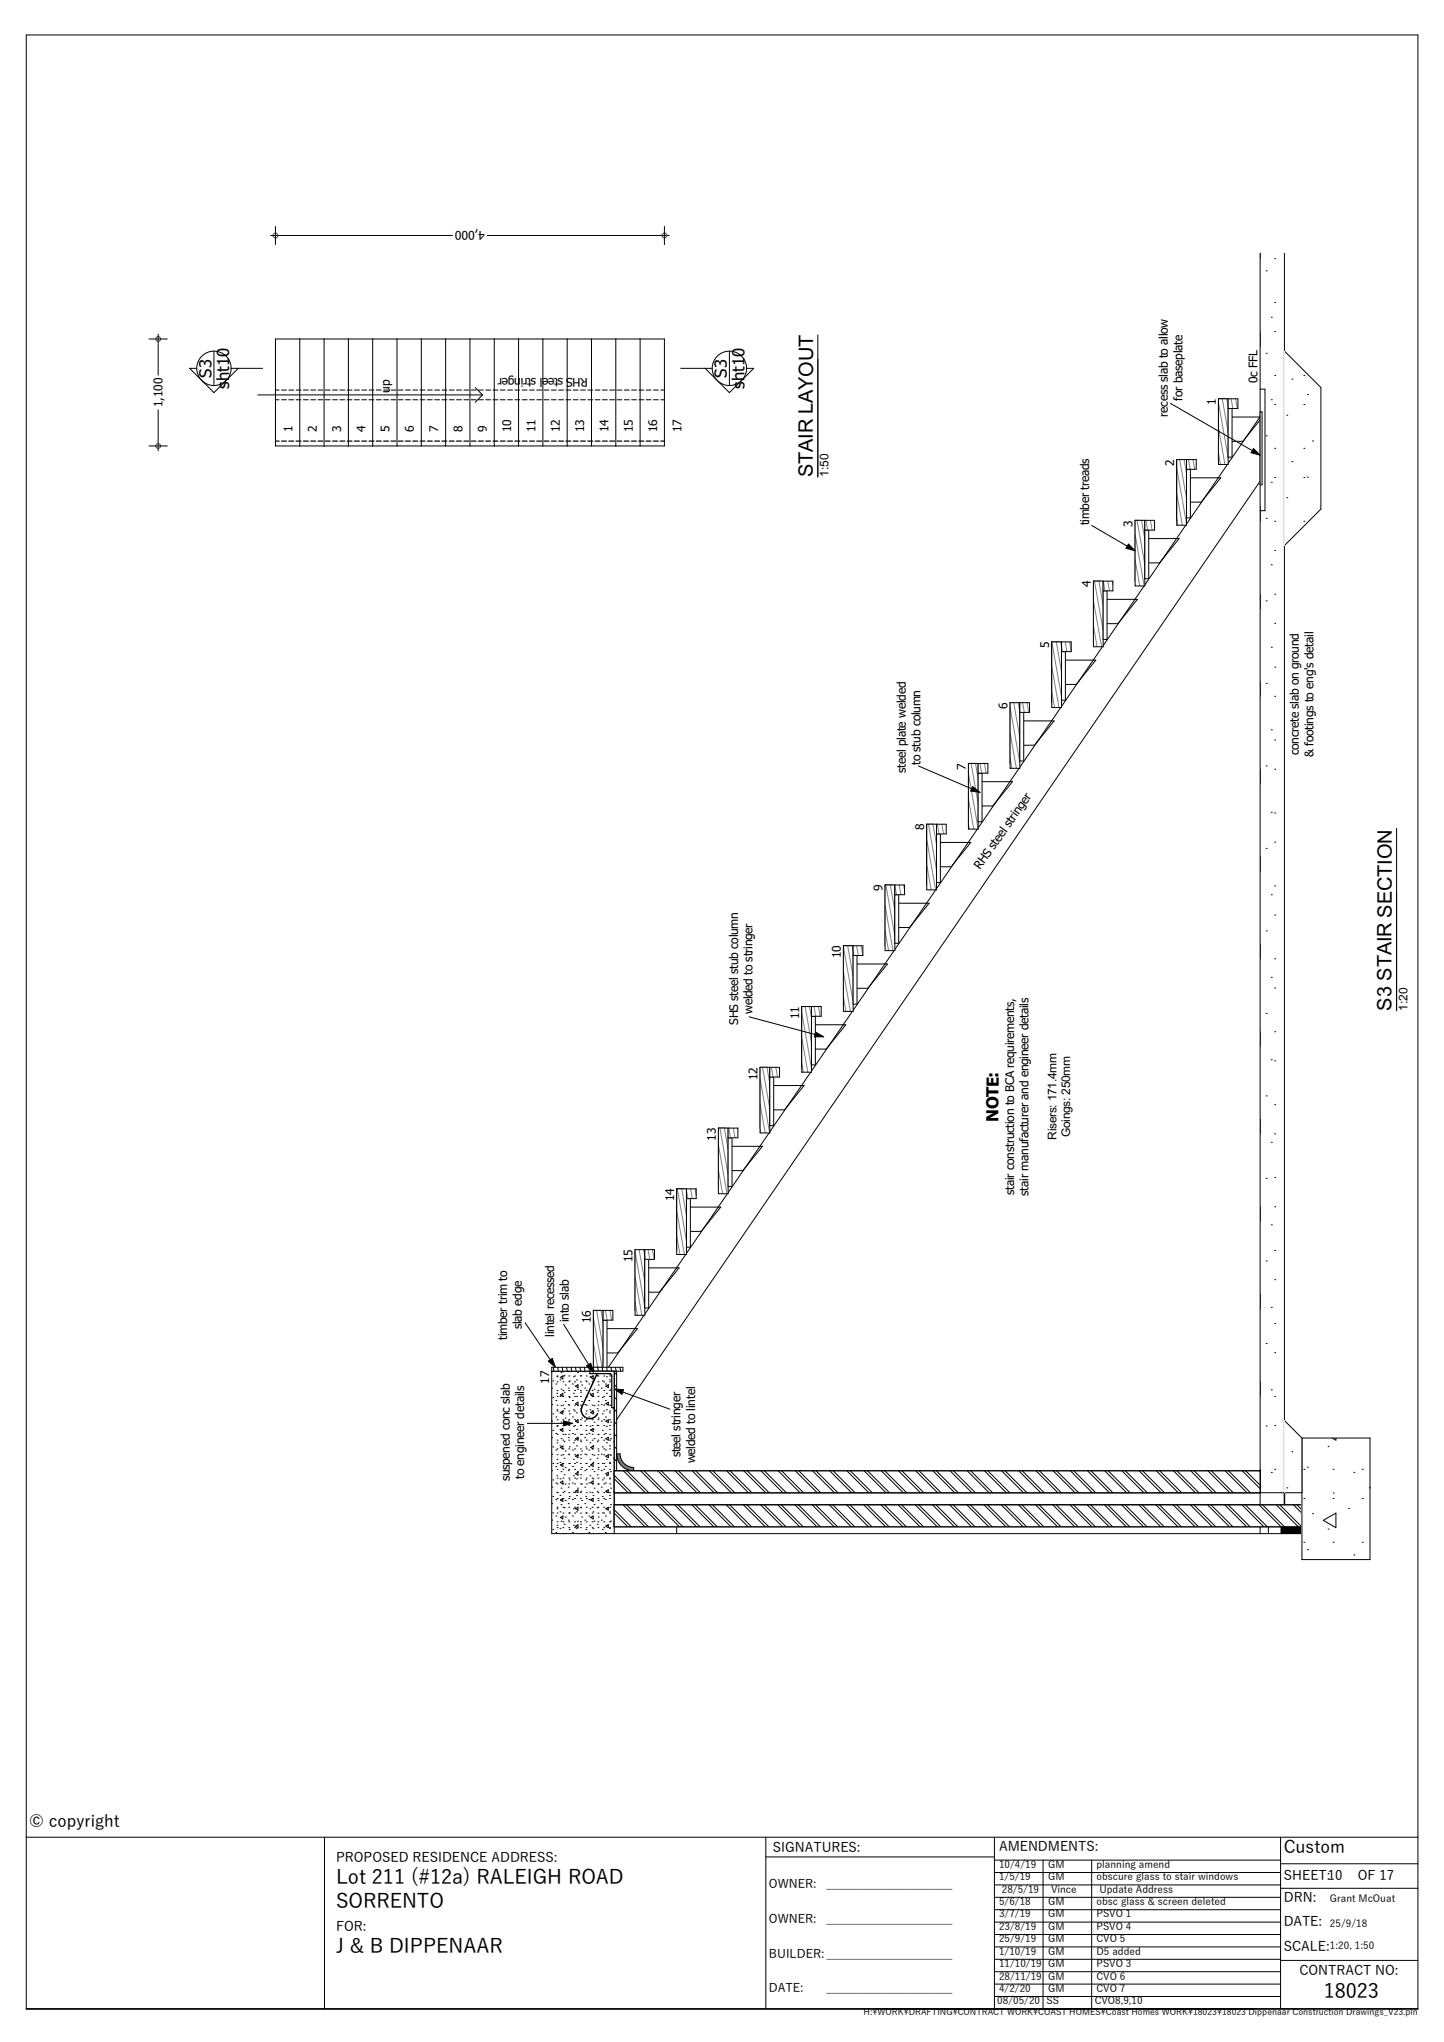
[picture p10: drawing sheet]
<svg xmlns="http://www.w3.org/2000/svg" width="297mm" height="420mm" viewBox="0 0 297 420" stroke-linecap="round" stroke-linejoin="round" font-family="sans-serif">
<defs><g id="words">
<g font-size="4.1">
<text x="167.2" y="98.1" transform="rotate(-90 167.2 98.1)">STAIR LAYOUT</text>
<text x="286.2" y="207.9" transform="rotate(-90 286.2 207.9)">S3 STAIR SECTION</text>
<text x="69.1" y="387.5">Lot 211 (#12a) RALEIGH ROAD</text>
<text x="69.1" y="392.4">SORRENTO</text>
<text x="69.1" y="401.6">J &amp; B DIPPENAAR</text>
<text x="272.3" y="411">18023</text>
</g>
<text font-size="3.6" x="264" y="381">Custom</text>
<g font-size="3.4">
<text x="43.5" y="77.7" transform="rotate(-90 43.5 77.7)">S3</text>
<text x="149.5" y="77.7" transform="rotate(-90 149.5 77.7)">S3</text>
<text x="47.1" y="79.9" transform="rotate(-90 47.1 79.9)">sht10</text>
<text x="153.1" y="79.9" transform="rotate(-90 153.1 79.9)">sht10</text>
<text x="205.4" y="230.7" transform="rotate(-90 205.4 230.7)">NOTE:</text>
<text x="6" y="375.8">© copyright</text>
</g>
<g font-size="2.7">
<text x="69.1" y="383">PROPOSED RESIDENCE ADDRESS:</text>
<text x="159" y="380.8">SIGNATURES:</text>
<text x="205.5" y="380.7">AMENDMENTS:</text>
<text x="264" y="386.8">SHEET:10</text>
<text x="279.2" y="386.8">OF 17</text>
<text x="264" y="391.3">DRN:</text>
<text x="69.1" y="397.2">FOR:</text>
<text x="264" y="401.2">SCALE:</text>
<text x="264" y="396.2">DATE:</text>
<text x="267.3" y="406.2">CONTRACT NO:</text>
</g>
<g font-size="2.5">
<text x="99.7" y="47.5" transform="rotate(180 99.7 47.5)">4,000</text>
<text x="110.3" y="77.7" transform="rotate(180 110.3 77.7)">stringer</text>
<text x="115.8" y="77.7" transform="rotate(180 115.8 77.7)">steel</text>
<text x="120.9" y="77.7" transform="rotate(180 120.9 77.7)">RHS</text>
<text x="33.4" y="83.8" transform="rotate(-90 33.4 83.8)">1,100</text>
<text x="80.2" y="80.8" transform="rotate(-90 80.2 80.8)">up</text>
<text x="243.2" y="82.4" transform="rotate(-90 243.2 82.4)">for baseplate</text>
<text x="250.1" y="83.3" transform="rotate(-90 250.1 83.3)">1</text>
<text x="258.7" y="78.8" transform="rotate(-90 258.7 78.8)">0c FFL</text>
<text x="60.1" y="89" transform="rotate(-90 60.1 89)">1</text>
<text x="65.1" y="89" transform="rotate(-90 65.1 89)">2</text>
<text x="70.1" y="89" transform="rotate(-90 70.1 89)">3</text>
<text x="75.1" y="89" transform="rotate(-90 75.1 89)">4</text>
<text x="80.1" y="89" transform="rotate(-90 80.1 89)">5</text>
<text x="85.1" y="89" transform="rotate(-90 85.1 89)">6</text>
<text x="90.1" y="89" transform="rotate(-90 90.1 89)">7</text>
<text x="95.1" y="89" transform="rotate(-90 95.1 89)">8</text>
<text x="100.1" y="89" transform="rotate(-90 100.1 89)">9</text>
<text x="105.1" y="89" transform="rotate(-90 105.1 89)">10</text>
<text x="110.1" y="89" transform="rotate(-90 110.1 89)">11</text>
<text x="115.1" y="89" transform="rotate(-90 115.1 89)">12</text>
<text x="120.1" y="89" transform="rotate(-90 120.1 89)">13</text>
<text x="125.1" y="89" transform="rotate(-90 125.1 89)">14</text>
<text x="130.1" y="89" transform="rotate(-90 130.1 89)">15</text>
<text x="135.1" y="89" transform="rotate(-90 135.1 89)">16</text>
<text x="140.1" y="89" transform="rotate(-90 140.1 89)">17</text>
<text x="240.2" y="85.7" transform="rotate(-90 240.2 85.7)">recess slab to allow</text>
<text x="241.5" y="95.8" transform="rotate(-90 241.5 95.8)">2</text>
<text x="170.4" y="98.1" transform="rotate(-90 170.4 98.1)">1:50</text>
<text x="224" y="108.1" transform="rotate(-90 224 108.1)">timber treads</text>
<text x="233" y="108.3" transform="rotate(-90 233 108.3)">3</text>
<text x="224.4" y="120.8" transform="rotate(-90 224.4 120.8)">4</text>
<text x="215.8" y="133.3" transform="rotate(-90 215.8 133.3)">5</text>
<text x="207.2" y="145.8" transform="rotate(-90 207.2 145.8)">6</text>
<text x="267.2" y="155.3" transform="rotate(-90 267.2 155.3)">concrete slab on ground</text>
<text x="270.2" y="155.7" transform="rotate(-90 270.2 155.7)">&amp; footings to eng's detail</text>
<text x="186.3" y="159" transform="rotate(-90 186.3 159)">steel plate welded</text>
<text x="189.3" y="157.4" transform="rotate(-90 189.3 157.4)">to stub column</text>
<text x="198.7" y="158.3" transform="rotate(-90 198.7 158.3)">7</text>
<text x="190.1" y="170.8" transform="rotate(-90 190.1 170.8)">8</text>
<text x="201.6" y="178.9" transform="rotate(-55 201.6 178.9)">RHS steel stringer</text>
<text x="181.5" y="183.3" transform="rotate(-90 181.5 183.3)">9</text>
<text x="173" y="197.1" transform="rotate(-90 173 197.1)">10</text>
<text x="154.8" y="208.6" transform="rotate(-90 154.8 208.6)">welded to stringer</text>
<text x="164.4" y="209.6" transform="rotate(-90 164.4 209.6)">11</text>
<text x="289.5" y="207.9" transform="rotate(-90 289.5 207.9)">1:20</text>
<text x="151.8" y="210.8" transform="rotate(-90 151.8 210.8)">SHS steel stub column</text>
<text x="155.8" y="222.1" transform="rotate(-90 155.8 222.1)">12</text>
<text x="220.1" y="233.8" transform="rotate(-90 220.1 233.8)">Goings: 250mm</text>
<text x="147.2" y="234.6" transform="rotate(-90 147.2 234.6)">13</text>
<text x="217.3" y="234.4" transform="rotate(-90 217.3 234.4)">Risers: 171.4mm</text>
<text x="208.6" y="245.8" transform="rotate(-90 208.6 245.8)">stair construction to BCA requirements,</text>
<text x="211.6" y="245.9" transform="rotate(-90 211.6 245.9)">stair manufacturer and engineer details</text>
<text x="138.7" y="247.1" transform="rotate(-90 138.7 247.1)">14</text>
<text x="130.1" y="259.6" transform="rotate(-90 130.1 259.6)">15</text>
<text x="104.3" y="275.6" transform="rotate(-90 104.3 275.6)">timber trim to</text>
<text x="107.3" y="273.4" transform="rotate(-90 107.3 273.4)">slab edge</text>
<text x="114" y="274.9" transform="rotate(-90 114 274.9)">lintel recessed</text>
<text x="117" y="272" transform="rotate(-90 117 272)">into slab</text>
<text x="121.5" y="272.1" transform="rotate(-90 121.5 272.1)">16</text>
<text x="113" y="284.6" transform="rotate(-90 113 284.6)">17</text>
<text x="140" y="299.8" transform="rotate(-90 140 299.8)">steel stringer</text>
<text x="104.8" y="304.7" transform="rotate(-90 104.8 304.7)">suspened conc slab</text>
<text x="107.8" y="304.2" transform="rotate(-90 107.8 304.2)">to engineer details</text>
<text x="143" y="300.9" transform="rotate(-90 143 300.9)">welded to lintel</text>
<text x="158.2" y="388.3">OWNER:</text>
<text x="170" y="388.3">_____________________</text>
<text x="158.2" y="395.6">OWNER:</text>
<text x="170" y="395.6">_____________________</text>
<text x="158.2" y="402.6">BUILDER:_____________________</text>
<text x="158.2" y="409.7">DATE:</text>
<text x="170" y="409.7">_____________________</text>
</g>
<g font-size="2.1">
<text x="205.5" y="384.2">10/4/19</text>
<text x="205.5" y="386.7">1/5/19</text>
<text x="206.1" y="389.3">28/5/19</text>
<text x="215.6" y="384.2">GM</text>
<text x="215.6" y="386.7">GM</text>
<text x="216.2" y="389.3">Vince</text>
<text x="225.5" y="384.2">planning amend</text>
<text x="225.5" y="386.7">obscure glass to stair windows</text>
<text x="226.1" y="389.3">Update Address</text>
<text x="205.5" y="391.8">5/6/18</text>
<text x="205.5" y="394.4">3/7/19</text>
<text x="215.6" y="391.8">GM</text>
<text x="215.6" y="394.4">GM</text>
<text x="225.5" y="391.8">obsc glass &amp; screen deleted</text>
<text x="225.5" y="394.4">PSVO 1</text>
<text x="273.5" y="391.2">Grant McOuat</text>
<text x="205.5" y="396.9">23/8/19</text>
<text x="205.5" y="399.5">25/9/19</text>
<text x="215.6" y="396.9">GM</text>
<text x="215.6" y="399.5">GM</text>
<text x="225.5" y="396.9">PSVO 4</text>
<text x="225.5" y="399.5">CVO 5</text>
<text x="273.5" y="396.3">25/9/18</text>
<text x="273.5" y="401">1:20, 1:50</text>
<text x="205.5" y="402">1/10/19</text>
<text x="205.5" y="404.6">11/10/19</text>
<text x="205.5" y="407.2">28/11/19</text>
<text x="215.6" y="402">GM</text>
<text x="215.6" y="404.6">GM</text>
<text x="215.6" y="407.2">GM</text>
<text x="225.5" y="402">D5 added</text>
<text x="225.5" y="404.6">PSVO 3</text>
<text x="225.5" y="407.2">CVO 6</text>
<text x="205.1" y="412.2">08/05/20</text>
<text x="205.5" y="409.8">4/2/20</text>
<text x="215.2" y="412.2">SS</text>
<text x="215.6" y="409.8">GM</text>
<text x="225.2" y="412.2">CVO8,9,10</text>
<text x="225.5" y="409.8">CVO 7</text>
</g>
<text font-size="1.8" x="177.6" y="414.5">H:\WORK\DRAFTING\CONTRACT WORK\COAST HOMES\Coast Homes WORK\18023\18023 Dippenaar Construction Drawings_V23.pln</text>
</g></defs>
<g fill="none" stroke="#000" stroke-width=".21">
<path d="M5.4 7.2h286.2v406h-286.2zM5.4 377.9h286.2M66.7 377.9v35.3M157.5 377.9v35.3M204.5 377.9v35.3M263.4 377.9v35.3M157.5 381.9h47M204.5 397.9h58.9M204.5 395.3h58.9M204.5 392.8h58.9M204.5 390.2h58.9M204.5 387.7h58.9"/>
<path d="M204.5 385.1h58.9M204.5 382.6h58.9M214.5 382.6v30.6M224.5 382.6v30.6M263.4 383.3h28.2M263.4 388.4h28.2M204.5 408.1h58.9M204.5 405.5h58.9M204.5 403h58.9M204.5 400.4h58.9M204.5 410.6h58.9M263.4 403.2h28.2"/>
</g>
<g fill="#7f7f7f">
<path d="M250.6 82h1.5v12.5h-1.5z" fill-rule="evenodd"/>
<path d="M242 94.5h1.5v12.5h-1.5z" fill-rule="evenodd"/>
<path d="M233.5 107h1.5v12.5h-1.5z" fill-rule="evenodd"/>
<path d="M224.9 119.5h1.5v12.5h-1.5z" fill-rule="evenodd"/>
<path d="M216.3 132h1.5v12.5h-1.5z" fill-rule="evenodd"/>
<path d="M207.8 144.5h1.5v12.5h-1.5z" fill-rule="evenodd"/>
<path d="M199.2 157h1.5v12.5h-1.5z" fill-rule="evenodd"/>
<path d="M190.6 169.5h1.5v12.5h-1.5z" fill-rule="evenodd"/>
<path d="M182 182h1.5v12.5h-1.5z" fill-rule="evenodd"/>
<path d="M173.5 194.5h1.5v12.5h-1.5z" fill-rule="evenodd"/>
<path d="M164.9 207h1.5v12.5h-1.5z" fill-rule="evenodd"/>
<path d="M156.3 219.5h1.5v12.5h-1.5z" fill-rule="evenodd"/>
<path d="M147.8 232h1.5v12.5h-1.5z" fill-rule="evenodd"/>
<path d="M139.2 244.5h1.5v12.5h-1.5z" fill-rule="evenodd"/>
<path d="M130.6 257h1.5v12.5h-1.5z" fill-rule="evenodd"/>
<path d="M122.1 269.5h1.5v12.5h-1.5z" fill-rule="evenodd"/>
<path d="M113.5 282h1.5v12.5h-1.5z" fill-rule="evenodd"/>
</g>
<g fill="none" stroke="#000" stroke-width=".21">
<path d="M242 94.5h1.5v12.5h-1.5zM243.5 98.3h7.6l-4 5h-3.6M250.6 82h1.5v12.5h-1.5zM252.1 85.8h7.1M259.1 85.8l-134.5 196.2M259.2 86.4l-3.6 4.4h-3.5M259.2 85.7l-.1 .1M259.2 99l-132.4 193M224.9 119.5h1.5v12.5h-1.5zM233.5 107h1.5v12.5h-1.5zM235 110.8h7.5l-4 5h-3.5M216.3 132h1.5v12.5h-1.5z"/>
<path d="M217.8 135.8h7.6l-4.1 5h-3.5M226.4 123.3h7.5l-4 5h-3.5M199.2 157h1.5v12.5h-1.5zM207.8 144.5h1.5v12.5h-1.5zM209.3 148.3h7.5l-4 5h-3.5M190.6 169.5h1.5v12.5h-1.5zM192.1 173.3h7.6l-4.1 5h-3.5M200.7 160.8h7.5l-4 5h-3.5M173.5 194.5h1.5v12.5h-1.5zM175 198.3h7.5l-4 5h-3.5M182 182h1.5v12.5h-1.5zM183.5 185.8h7.6l-4 5h-3.6"/>
<path d="M156.3 219.5h1.5v12.5h-1.5zM164.9 207h1.5v12.5h-1.5zM166.4 210.8h7.6l-4.1 5h-3.5M147.8 232h1.5v12.5h-1.5zM149.3 235.8h7.5l-4 5h-3.5M157.8 223.3h7.6l-4 5h-3.6M130.6 257h1.5v12.5h-1.5zM139.2 244.5h1.5v12.5h-1.5zM140.7 248.3h7.5l-4 5h-3.5M122.1 269.5h1.5v12.5h-1.5zM123.6 273.3h7.5l-4 5h-3.5M132.1 260.8h7.6l-4.1 5h-3.5"/>
<path d="M113.5 282h1.5v12.5h-1.5z"/>
</g>
<!-- layer: C1  CONCRETE-(floor slab) -->
<path d="M259.2 52.1h5v254.9h-5z" fill-rule="evenodd" fill="#fff"/>
<g fill="none" stroke="#000" stroke-width=".21">
<path d="M259.2 52.1v1.1M260.4 55.7h.1M262.2 53.2h.1M259.2 68.2v3M260.4 72.7h.1M261.5 65.2h.1M262.2 77.2h.1M262.2 68.2h.1M262.2 62.2h.1M259.2 86.2v3M260.4 89.6h.1M261.5 82.2h.1"/>
<path d="M261.5 99.2h.1M262.2 98.2h.1M262.2 92.2h.1M262.2 83.2h.1M259.2 104.2v3M260.4 106.6h.1M261.5 116.2h.1M262.2 113.2h.1M262.2 107.2h.1M259.2 122.2v3M260.4 123.6h.1M261.5 133.1h.1"/>
<path d="M262.2 137.2h.1M262.2 128.2h.1M262.2 122.2h.1M259.2 140.2v3M259.2 158.2v3M260.4 140.6h.1M260.4 157.5h.1M261.5 150.1h.1M262.2 158.2h.1M262.2 152.2h.1M262.2 143.2h.1M259.2 176.2v3"/>
<path d="M260.4 174.5h.1M261.5 167.1h.1M262.2 173.2h.1M262.2 167.2h.1M259.2 194.2v3M260.4 191.5h.1M261.5 184h.1M262.2 197.2h.1M262.2 188.2h.1M262.2 182.2h.1M259.2 212.2v3M260.4 208.4h.1"/>
<path d="M261.5 201h.1M261.5 218h.1M262.2 218.2h.1M262.2 212.2h.1M262.2 203.2h.1M259.2 230.2v3M260.4 225.4h.1M261.5 235h.1M262.2 233.2h.1M262.2 227.2h.1M259.2 248.2v3M260.4 242.4h.1"/>
<path d="M260.4 259.4h.1M261.5 251.9h.1M262.2 257.2h.1M262.2 248.2h.1M262.2 242.2h.1M259.2 266.2v3M260.4 276.3h.1M261.5 268.9h.1M262.2 278.2h.1M262.2 272.2h.1M262.2 263.2h.1M259.2 284.2v3"/>
<path d="M260.4 293.3h.1M261.5 285.9h.1M262.2 293.2h.1M262.2 287.2h.1M259.2 302.2v3M261.5 302.8h.1M262.2 302.2h.1"/>
</g>
<path d="M113.5 282h12.8v33.4h-12.8z" fill-rule="evenodd" fill="#fff"/>
<g fill="none" stroke="#000" stroke-width=".21">
<path d="M113.5 282.1h.1M113.5 285.5h.1M113.5 288.9h.1M113.5 292.3h.1M113.5 295.7h.1M113.5 299.1h.1M113.7 284h.1M113.7 287.4h.1M113.7 290.8h.1M113.7 294.2h.1M113.7 297.6h.1M114.3 284.7h.1"/>
<path d="M114.3 288.1h.1M114.3 291.4h.1M114.3 294.8h.1M114.3 298.2h.1M114.5 283.2h.1M114.5 286.6h.1M114.5 290h.1M114.5 293.4h.1M114.5 296.8h.1M114.6 299.2h.1M114.6 298h.1M114.6 296.2h.1"/>
<path d="M114.6 295h.1M114.6 293.2h.1M114.6 292h.1M114.6 290.2h.1M114.6 289h.1M114.6 287.2h.1M114.6 286h.1M114.6 284.2h.1M114.6 283h.1M115.2 283.8h.1M115.2 287.2h.1M115.2 290.6h.1"/>
<path d="M115.2 294h.1M115.2 297.4h.1M115.2 283.3l.6-.3v.6zM115.2 286.9l.6-.3v.6zM115.2 290.5l.6-.3v.6zM115.2 294.1l.6-.3v.6zM115.2 297.7l.6-.3v.6zM115.4 282.3h.1M115.4 285.7h.1M115.4 289.1h.1M115.4 292.5h.1M115.4 295.9h.1"/>
<path d="M115.4 299.3h.1M115.8 299.2h.1M115.8 298h.1M115.8 296.2h.1M115.8 295h.1M115.8 293.2h.1M115.8 292h.1M115.8 290.2h.1M115.8 289h.1M115.8 287.2h.1M115.8 286h.1M115.8 284.2h.1"/>
<path d="M115.8 283h.1M116 283h.1M116 286.4h.1M116 289.8h.1M116 293.1h.1M116 296.5h.1M116 299.9h.1M116.2 284.9h.1M116.2 288.3h.1M116.2 291.7h.1M116.2 295.1h.1M116.2 298.4h.1"/>
<path d="M116.9 282.1h.1M116.9 285.5h.1M116.9 288.9h.1M116.9 292.3h.1M116.9 295.7h.1M116.9 299.1h.1M117 299.2h.1M117 298h.1M117 296.2h.1M117 295h.1M117 293.2h.1M117 292h.1"/>
<path d="M117 290.2h.1M117 289h.1M117 287.2h.1M117 286h.1M117 284.2h.1M117 283h.1M117.1 284h.1M117.1 287.4h.1M117.1 290.8h.1M117.1 294.2h.1M117.1 297.6h.1M117.7 284.7h.1"/>
<path d="M117.7 288.1h.1M117.7 291.4h.1M117.7 294.8h.1M117.7 298.2h.1M117.9 283.2h.1M117.9 286.6h.1M117.9 290h.1M117.9 293.4h.1M117.9 296.8h.1M118.2 299.2h.1M118.2 298h.1M118.2 296.2h.1"/>
<path d="M118.2 295h.1M118.2 293.2h.1M118.2 292h.1M118.2 290.2h.1M118.2 289h.1M118.2 287.2h.1M118.2 286h.1M118.2 284.2h.1M118.2 283h.1M118.4 285.1l.5-.3v.6zM118.4 288.7l.5-.3v.6zM118.4 292.3l.5-.3v.6z"/>
<path d="M118.4 295.9l.5-.3v.6zM118.4 299.5l.5-.3v.6zM118.6 283.8h.1M118.6 287.2h.1M118.6 290.6h.1M118.6 294h.1M118.6 297.4h.1M118.8 282.3h.1M118.8 285.7h.1M118.8 289.1h.1M118.8 292.5h.1M118.8 295.9h.1"/>
<path d="M118.8 299.3h.1M119.4 299.2h.1M119.4 298h.1M119.4 296.2h.1M119.4 295h.1M119.4 293.2h.1M119.4 292h.1M119.4 290.2h.1M119.4 289h.1M119.4 287.2h.1M119.4 286h.1M119.4 284.2h.1"/>
<path d="M119.4 283h.1M119.4 286.4h.1M119.4 289.8h.1M119.4 293.1h.1M119.4 296.5h.1M119.4 299.9h.1M119.6 284.9h.1M119.6 288.3h.1M119.6 291.7h.1M119.6 295.1h.1M119.6 298.4h.1M120.3 282.1h.1"/>
<path d="M120.3 285.5h.1M120.3 288.9h.1M120.3 292.3h.1M120.3 295.7h.1M120.3 299.1h.1M120.5 284h.1M120.5 287.4h.1M120.5 290.8h.1M120.5 294.2h.1M120.5 297.6h.1M120.6 299.2h.1M120.6 298h.1"/>
<path d="M120.6 296.2h.1M120.6 295h.1M120.6 293.2h.1M120.6 292h.1M120.6 290.2h.1M120.6 289h.1M120.6 287.2h.1M120.6 286h.1M120.6 284.2h.1M120.6 283h.1M121.1 284.7h.1M121.1 288.1h.1"/>
<path d="M121.1 291.4h.1M121.1 294.8h.1M121.1 298.2h.1M121.3 283.2h.1M121.3 286.6h.1M121.3 290h.1M121.3 293.4h.1M121.3 296.8h.1M121.5 283.3l.5-.3v.6zM121.5 286.9l.5-.3v.6zM121.5 290.5l.5-.3v.6zM121.5 294.1l.5-.3v.6z"/>
<path d="M121.5 297.7l.5-.3v.6zM121.8 299.2h.1M121.8 298h.1M121.8 296.2h.1M121.8 295h.1M121.8 293.2h.1M121.8 292h.1M121.8 290.2h.1M121.8 289h.1M121.8 287.2h.1M121.8 286h.1M121.8 284.2h.1"/>
<path d="M121.8 283h.1M122 283.8h.1M122 287.2h.1M122 290.6h.1M122 294h.1M122 297.4h.1M122.2 282.3h.1M122.2 285.7h.1M122.2 289.1h.1M122.2 292.5h.1M122.2 295.9h.1M122.2 299.3h.1"/>
<path d="M122.8 283h.1M122.8 286.4h.1M122.8 289.8h.1M122.8 293.1h.1M122.8 296.5h.1M122.8 299.9h.1M123 299.2h.1M123 298h.1M123 296.2h.1M123 295h.1M123 293.2h.1M123 292h.1"/>
<path d="M123 290.2h.1M123 289h.1M123 287.2h.1M123 286h.1M123 284.2h.1M123 283h.1M123 284.9h.1M123 288.3h.1M123 291.7h.1M123 295.1h.1M123 298.4h.1M123.7 282.1h.1"/>
<path d="M123.7 285.5h.1M123.7 288.9h.1M123.7 292.3h.1M123.7 295.7h.1M123.7 299.1h.1M123.9 284h.1M123.9 287.4h.1M123.9 290.8h.1M123.9 294.2h.1M123.9 297.6h.1M124.2 299.2h.1M124.2 298h.1"/>
<path d="M124.2 296.2h.1M124.2 295h.1M124.2 293.2h.1M124.2 292h.1M124.2 290.2h.1M124.2 289h.1M124.2 287.2h.1M124.2 286h.1M124.2 284.2h.1M124.2 283h.1M124.5 284.7h.1M124.5 288.1h.1"/>
<path d="M124.5 291.4h.1M124.5 294.8h.1M124.5 298.2h.1M124.6 285.1l.5-.3v.6zM124.6 288.7l.5-.3v.6zM124.6 292.3l.5-.3v.6zM124.6 295.9l.5-.3v.6zM124.6 299.5l.5-.3v.6zM124.7 283.2h.1M124.7 286.6h.1M124.7 290h.1M124.7 293.4h.1"/>
<path d="M124.7 296.8h.1M125.4 283.8h.1M125.4 290.6h.1M125.4 294h.1M125.4 297.4h.1M125.4 299.2h.1M125.4 298h.1M125.4 296.2h.1M125.4 295h.1M125.4 293.2h.1M125.4 292h.1M125.4 290.2h.1"/>
<path d="M125.4 289h.1M125.4 287.2h.1M125.4 286h.1M125.4 284.2h.1M125.4 283h.1M125.6 282.3h.1M125.6 285.7h.1M125.6 289.1h.1M125.6 292.5h.1M125.6 295.9h.1M125.6 299.3h.1M126.2 283h.1"/>
<path d="M126.2 286.4h.1M126.2 289.8h.1M126.2 293.1h.1M126.2 296.5h.1M126.2 299.9h.1M113.5 302.5h.1M113.5 305.9h.1M113.5 309.3h.1M113.5 312.7h.1M113.7 301h.1M113.7 304.4h.1M113.7 307.8h.1"/>
<path d="M113.7 311.2h.1M113.7 314.6h.1M114.3 301.6h.1M114.3 305h.1M114.3 308.4h.1M114.3 311.8h.1M114.3 315.2h.1M114.5 300.1h.1M114.5 303.5h.1M114.5 306.9h.1M114.5 310.3h.1M114.5 313.7h.1"/>
<path d="M114.6 314.2h.1M114.6 313h.1M114.6 311.2h.1M114.6 310h.1M114.6 308.2h.1M114.6 307h.1M114.6 305.2h.1M114.6 304h.1M114.6 302.2h.1M114.6 301h.1M115.2 300.8h.1M115.2 304.2h.1"/>
<path d="M115.2 307.6h.1M115.2 311h.1M115.2 314.4h.1M115.2 301.3l.6-.3v.6zM115.2 304.9l.6-.3v.6zM115.2 308.5l.6-.3v.6zM115.2 312.1l.6-.3v.6zM115.4 302.7h.1M115.4 306.1h.1M115.4 309.5h.1M115.4 312.9h.1M115.8 315.4h.1"/>
<path d="M115.8 314.2h.1M115.8 313h.1M115.8 311.2h.1M115.8 310h.1M115.8 308.2h.1M115.8 307h.1M115.8 305.2h.1M115.8 304h.1M115.8 302.2h.1M115.8 301h.1M116 303.3h.1M116 306.7h.1"/>
<path d="M116 310.1h.1M116 313.5h.1M116.2 301.8h.1M116.2 305.2h.1M116.2 308.6h.1M116.2 312h.1M116.2 315.4h.1M116.9 302.5h.1M116.9 305.9h.1M116.9 309.3h.1M116.9 312.7h.1M117 314.2h.1"/>
<path d="M117 313h.1M117 311.2h.1M117 310h.1M117 308.2h.1M117 307h.1M117 305.2h.1M117 304h.1M117 302.2h.1M117 301h.1M117.1 301h.1M117.1 304.4h.1M117.1 307.8h.1"/>
<path d="M117.1 311.2h.1M117.1 314.6h.1M117.7 301.6h.1M117.7 305h.1M117.7 308.4h.1M117.7 311.8h.1M117.7 315.2h.1M117.9 300.1h.1M117.9 303.5h.1M117.9 306.9h.1M117.9 310.3h.1M117.9 313.7h.1"/>
<path d="M118.2 314.2h.1M118.2 313h.1M118.2 311.2h.1M118.2 310h.1M118.2 308.2h.1M118.2 307h.1M118.2 305.2h.1M118.2 304h.1M118.2 302.2h.1M118.2 301h.1M118.4 303.1l.5-.3v.6zM118.4 306.7l.5-.3v.6z"/>
<path d="M118.4 310.3l.5-.3v.6zM118.4 313.9l.5-.3v.6zM118.6 300.8h.1M118.6 304.2h.1M118.6 307.6h.1M118.6 311h.1M118.6 314.4h.1M118.8 302.7h.1M118.8 306.1h.1M118.8 309.5h.1M118.8 312.9h.1M119.4 314.2h.1"/>
<path d="M119.4 313h.1M119.4 311.2h.1M119.4 310h.1M119.4 308.2h.1M119.4 307h.1M119.4 305.2h.1M119.4 304h.1M119.4 302.2h.1M119.4 301h.1M119.4 303.3h.1M119.4 306.7h.1M119.4 310.1h.1"/>
<path d="M119.4 313.5h.1M119.6 301.8h.1M119.6 305.2h.1M119.6 308.6h.1M119.6 312h.1M119.6 315.4h.1M120.3 302.5h.1M120.3 305.9h.1M120.3 309.3h.1M120.3 312.7h.1M120.5 301h.1M120.5 304.4h.1"/>
<path d="M120.5 307.8h.1M120.5 311.2h.1M120.5 314.6h.1M120.6 314.2h.1M120.6 313h.1M120.6 311.2h.1M120.6 310h.1M120.6 308.2h.1M120.6 307h.1M120.6 305.2h.1M120.6 304h.1M120.6 302.2h.1"/>
<path d="M120.6 301h.1M121.1 301.6h.1M121.1 305h.1M121.1 308.4h.1M121.1 311.8h.1M121.1 315.2h.1M121.3 300.1h.1M121.3 303.5h.1M121.3 306.9h.1M121.3 310.3h.1M121.3 313.7h.1M121.5 301.3l.5-.3v.6z"/>
<path d="M121.5 304.9l.5-.3v.6zM121.5 308.5l.5-.3v.6zM121.5 312.1l.5-.3v.6zM121.8 314.2h.1M121.8 313h.1M121.8 311.2h.1M121.8 310h.1M121.8 308.2h.1M121.8 307h.1M121.8 305.2h.1M121.8 304h.1M121.8 302.2h.1"/>
<path d="M121.8 301h.1M122 315.4h.1M122 300.8h.1M122 304.2h.1M122 307.6h.1M122 311h.1M122 314.4h.1M122.2 302.7h.1M122.2 306.1h.1M122.2 309.5h.1M122.2 312.9h.1M122.8 303.3h.1"/>
<path d="M122.8 306.7h.1M122.8 310.1h.1M122.8 313.5h.1M123 314.2h.1M123 313h.1M123 311.2h.1M123 310h.1M123 308.2h.1M123 307h.1M123 305.2h.1M123 304h.1M123 302.2h.1"/>
<path d="M123 301h.1M123 301.8h.1M123 308.6h.1M123 312h.1M123 315.4h.1M123.7 302.5h.1M123.7 305.9h.1M123.7 309.3h.1M123.7 312.7h.1M123.9 301h.1M123.9 304.4h.1M123.9 307.8h.1"/>
<path d="M123.9 311.2h.1M123.9 314.6h.1M124.2 314.2h.1M124.2 313h.1M124.2 311.2h.1M124.2 310h.1M124.2 308.2h.1M124.2 307h.1M124.2 305.2h.1M124.2 304h.1M124.2 302.2h.1M124.2 301h.1"/>
<path d="M124.5 301.6h.1M124.5 305h.1M124.5 308.4h.1M124.5 311.8h.1M124.5 315.2h.1M124.6 303.1l.5-.3v.6zM124.6 306.7l.5-.3v.6zM124.6 310.3l.5-.3v.6zM124.6 313.9l.5-.3v.6zM124.7 300.1h.1M124.7 303.5h.1M124.7 306.9h.1"/>
<path d="M124.7 310.3h.1M124.7 313.7h.1M125.4 300.8h.1M125.4 304.2h.1M125.4 307.6h.1M125.4 311h.1M125.4 314.4h.1M125.4 314.2h.1M125.4 313h.1M125.4 311.2h.1M125.4 310h.1M125.4 308.2h.1"/>
<path d="M125.4 307h.1M125.4 305.2h.1M125.4 304h.1M125.4 302.2h.1M125.4 301h.1M125.6 302.7h.1M125.6 306.1h.1M125.6 309.5h.1M125.6 312.9h.1M126.2 303.3h.1M126.2 306.7h.1M126.2 310.1h.1"/>
<path d="M126.2 313.5h.1"/>
</g>
<path d="M263.5 314h5v1.4h-5z" fill-rule="evenodd" fill="#000"/>
<!-- layer: D1  WALLS-(external) -->
<g fill="#000">
<path d="M126.3 309.5h132.9v4.5h-132.9z" fill-rule="evenodd"/>
<path d="M126.3 302.5h132.9v4.5h-132.9z" fill-rule="evenodd"/>
<path d="M259.2 309.5h8.6v4.5h-8.6z" fill-rule="evenodd"/>
</g>
<path d="M126.3 282.2l.5 .5M126.3 284.8l.5 .5M126.3 287.3l.5 .5M126.3 289.9l.5 .5M126.3 292.4l.5 .5M126.3 295l.5 .5M126.3 297.5l.5 .5M126.3 300.1l.5 .5" fill="none" stroke="#000" stroke-width=".21"/>
<path d="M126.8 299h.7a2.8 2.8 0 0 0 2.8 2.8v.7a3.5 3.5 0 0 1-3.5-3.5z" fill-rule="evenodd" fill="#7f7f7f"/>
<!-- layer: C1  CONCRETE-(floor slab) -->
<path d="M264.2 307v2.5" fill="none" stroke="#000" stroke-width=".3"/>
<path d="M259.2 52.1v254.9h5v-254.9M113.5 282h12.8v33.4h-12.8zM263.5 314h5v1.4h-5z" fill="none" stroke="#000" stroke-width=".21"/>
<!-- layer: D1  WALLS-(external) -->
<path d="M126.3 315.4h137.2M126.3 309.5h141.5v4.5h-141.5v-11.5h132.9v7M126.3 307h132.9M139.2 314v1.4M259.2 314v1.4M260.9 314v1.4" fill="none" stroke="#000" stroke-width=".21"/>
<path d="M126.3 282h.5v20.5h-.5zM126.8 299h.7a2.8 2.8 0 0 0 2.8 2.8v.7a3.5 3.5 0 0 1-3.5-3.5z" fill="none" stroke="#000" stroke-width=".21"/>
<!-- layer: K1  TEXT-(notes) -->
<path d="M250.6 82h2v13.5h-2z" fill-rule="evenodd" fill="#fff"/>
<path d="M250.6 82.8l2 11.3M250.6 88l1.3 7.5M250.6 93.1l.4 2.4M251.4 82l1.2 6.9M252.3 82l.3 1.7" fill="none" stroke="#808080" stroke-width=".21"/>
<path d="M250.6 82h2v13.5h-2z" fill="none" stroke="#000" stroke-width=".21"/>
<path d="M252.6 84h.8v10h-.8z" fill-rule="evenodd" fill="#fff"/>
<path d="M252.6 84h.8v10h-.8z" fill="none" stroke="#000" stroke-width=".21"/>
<path d="M252.6 82h2v2h-2z" fill-rule="evenodd" fill="#fff"/>
<path d="M252.6 83.7l.1 .3M253.2 82l.4 2M254.1 82l.4 2" fill="none" stroke="#808080" stroke-width=".21"/>
<path d="M252.6 82h2v2h-2z" fill="none" stroke="#000" stroke-width=".21"/>
<path d="M259.2 84.7h.4v15h-.4z" fill-rule="evenodd" fill="#fff"/>
<path d="M259.2 84.7h.4v15h-.4z" fill="none" stroke="#000" stroke-width=".21"/>
<path d="M264.2 72.2l7.5 7.5v25l-7.5 7.5z" fill-rule="evenodd" fill="#fff"/>
<g fill="none" stroke="#000" stroke-width=".21">
<path d="M264.2 72.2l7.5 7.5v25l-7.5 7.5zM265.7 78h.1M268.2 77.2h.1M264.7 85.4h.1M265.7 94.9h.1M268.2 98.2h.1M268.2 92.2h.1M268.2 83.2h.1M268.9 81.2h.1M268.9 98.1h.1M270 90.7h.1M264.7 102.4h.1"/>
<path d="M268.2 107.2h.1"/>
</g>
<path d="M242 94.5h2v13.5h-2z" fill-rule="evenodd" fill="#fff"/>
<path d="M242 96.4l2 11.3M242.6 94.5l1.4 8M243.5 94.5l.5 2.8M242 101.5l1.2 6.5M242 106.7l.3 1.3" fill="none" stroke="#808080" stroke-width=".21"/>
<path d="M242 94.5h2v13.5h-2z" fill="none" stroke="#000" stroke-width=".21"/>
<path d="M244 96.5h.8v10h-.8z" fill-rule="evenodd" fill="#fff"/>
<path d="M244 96.5h.8v10h-.8z" fill="none" stroke="#000" stroke-width=".21"/>
<path d="M244 94.5h2v2h-2z" fill-rule="evenodd" fill="#fff"/>
<path d="M244.5 94.5l.3 2M245.4 94.5l.3 2" fill="none" stroke="#808080" stroke-width=".21"/>
<path d="M244 94.5h2v2h-2z" fill="none" stroke="#000" stroke-width=".21"/>
<path d="M233.5 107h2v13.5h-2z" fill-rule="evenodd" fill="#fff"/>
<path d="M233.5 109.9l1.8 10.6M233.5 115.1l.9 5.4M233.9 107l1.6 9.1M234.8 107l.7 3.9M233.5 120.3v.2" fill="none" stroke="#808080" stroke-width=".21"/>
<path d="M233.5 107h2v13.5h-2z" fill="none" stroke="#000" stroke-width=".21"/>
<path d="M235.5 109h.8v10h-.8z" fill-rule="evenodd" fill="#fff"/>
<path d="M235.5 109h.8v10h-.8z" fill="none" stroke="#000" stroke-width=".21"/>
<path d="M235.5 107h2v2h-2z" fill-rule="evenodd" fill="#fff"/>
<path d="M235.7 107l.3 2M236.6 107l.4 2" fill="none" stroke="#808080" stroke-width=".21"/>
<path d="M235.5 107h2v2h-2z" fill="none" stroke="#000" stroke-width=".21"/>
<path d="M224.9 119.5h2v13.5h-2z" fill-rule="evenodd" fill="#fff"/>
<path d="M225.1 119.5l1.8 10.2M226 119.5l.9 5M224.9 123.5l1.7 9.5M224.9 128.7l.8 4.3" fill="none" stroke="#808080" stroke-width=".21"/>
<path d="M224.9 119.5h2v13.5h-2z" fill="none" stroke="#000" stroke-width=".21"/>
<path d="M226.9 121.5h.8v10h-.8z" fill-rule="evenodd" fill="#fff"/>
<path d="M226.9 121.5h.8v10h-.8z" fill="none" stroke="#000" stroke-width=".21"/>
<path d="M226.9 119.5h2v2h-2z" fill-rule="evenodd" fill="#fff"/>
<path d="M226.9 119.5l.4 2M227.8 119.5l.4 2M228.8 119.5l.1 .8" fill="none" stroke="#808080" stroke-width=".21"/>
<path d="M226.9 119.5h2v2h-2z" fill="none" stroke="#000" stroke-width=".21"/>
<path d="M216.3 132h2v13.5h-2z" fill-rule="evenodd" fill="#fff"/>
<path d="M216.3 137.1l1.5 8.4M216.3 132l2 11.3M217.3 132l1 6.1M218.2 132l.1 .9M216.3 142.3l.6 3.2" fill="none" stroke="#808080" stroke-width=".21"/>
<path d="M216.3 132h2v13.5h-2z" fill="none" stroke="#000" stroke-width=".21"/>
<path d="M218.3 134h.8v10h-.8z" fill-rule="evenodd" fill="#fff"/>
<path d="M218.3 134h.8v10h-.8z" fill="none" stroke="#000" stroke-width=".21"/>
<path d="M218.3 132h2v2h-2z" fill-rule="evenodd" fill="#fff"/>
<path d="M218.3 132.9l.2 1.1M219.1 132l.3 2M220 132l.3 1.9" fill="none" stroke="#808080" stroke-width=".21"/>
<path d="M218.3 132h2v2h-2z" fill="none" stroke="#000" stroke-width=".21"/>
<path d="M207.8 144.5h2v13.5h-2z" fill-rule="evenodd" fill="#fff"/>
<path d="M207.8 145.5l2 11.4M207.8 150.7l1.2 7.3M207.8 155.9l.3 2.1M208.5 144.5l1.3 7.2M209.4 144.5l.4 2" fill="none" stroke="#808080" stroke-width=".21"/>
<path d="M207.8 144.5h2v13.5h-2z" fill="none" stroke="#000" stroke-width=".21"/>
<path d="M209.8 146.5h.8v10h-.8z" fill-rule="evenodd" fill="#fff"/>
<path d="M209.8 146.5h.8v10h-.8z" fill="none" stroke="#000" stroke-width=".21"/>
<path d="M209.8 144.5h2v2h-2z" fill-rule="evenodd" fill="#fff"/>
<path d="M209.8 146.5h.1M210.3 144.5l.4 2M211.2 144.5l.4 2" fill="none" stroke="#808080" stroke-width=".21"/>
<path d="M209.8 144.5h2v2h-2z" fill="none" stroke="#000" stroke-width=".21"/>
<path d="M199.2 157h2v13.5h-2z" fill-rule="evenodd" fill="#fff"/>
<path d="M199.2 159.1l2 11.4M199.7 157l1.5 8.3M200.6 157l.6 3.1M199.2 164.3l1.1 6.2M199.2 169.5l.2 1" fill="none" stroke="#808080" stroke-width=".21"/>
<path d="M199.2 157h2v13.5h-2z" fill="none" stroke="#000" stroke-width=".21"/>
<path d="M201.2 159h.8v10h-.8z" fill-rule="evenodd" fill="#fff"/>
<path d="M201.2 159h.8v10h-.8z" fill="none" stroke="#000" stroke-width=".21"/>
<path d="M201.2 157h2v2h-2z" fill-rule="evenodd" fill="#fff"/>
<path d="M201.6 157l.3 2M202.5 157l.3 2" fill="none" stroke="#808080" stroke-width=".21"/>
<path d="M201.2 157h2v2h-2z" fill="none" stroke="#000" stroke-width=".21"/>
<path d="M190.6 169.5h2v13.5h-2z" fill-rule="evenodd" fill="#fff"/>
<path d="M190.6 172.7l1.8 10.3M190.6 177.9l.9 5.1M191 169.5l1.6 9.4M191.9 169.5l.7 4.2" fill="none" stroke="#808080" stroke-width=".21"/>
<path d="M190.6 169.5h2v13.5h-2z" fill="none" stroke="#000" stroke-width=".21"/>
<path d="M192.6 171.5h.8v10h-.8z" fill-rule="evenodd" fill="#fff"/>
<path d="M192.6 171.5h.8v10h-.8z" fill="none" stroke="#000" stroke-width=".21"/>
<path d="M192.6 169.5h2v2h-2z" fill-rule="evenodd" fill="#fff"/>
<path d="M192.8 169.5l.3 2M193.7 169.5l.4 2" fill="none" stroke="#808080" stroke-width=".21"/>
<path d="M192.6 169.5h2v2h-2z" fill="none" stroke="#000" stroke-width=".21"/>
<path d="M182 182h2v13.5h-2z" fill-rule="evenodd" fill="#fff"/>
<path d="M182 186.3l1.7 9.2M182 191.5l.8 4M182.2 182l1.8 10.5M183.1 182l.9 5.3M184 182v.1" fill="none" stroke="#808080" stroke-width=".21"/>
<path d="M182 182h2v13.5h-2z" fill="none" stroke="#000" stroke-width=".21"/>
<path d="M184 184h.8v10h-.8z" fill-rule="evenodd" fill="#fff"/>
<path d="M184 184h.8v10h-.8z" fill="none" stroke="#000" stroke-width=".21"/>
<path d="M184 182h2v2h-2z" fill-rule="evenodd" fill="#fff"/>
<path d="M184 182.1l.4 1.9M184.9 182l.4 2M185.9 182l.1 1.1" fill="none" stroke="#808080" stroke-width=".21"/>
<path d="M184 182h2v2h-2z" fill="none" stroke="#000" stroke-width=".21"/>
<path d="M173.5 194.5h2v13.5h-2z" fill-rule="evenodd" fill="#fff"/>
<path d="M173.5 194.7l2 11.3M173.5 199.9l1.4 8.1M174.4 194.5l1.1 6.4M175.3 194.5l.2 1.2M173.5 205.1l.5 2.9" fill="none" stroke="#808080" stroke-width=".21"/>
<path d="M173.5 194.5h2v13.5h-2z" fill="none" stroke="#000" stroke-width=".21"/>
<path d="M175.5 196.5h.8v10h-.8z" fill-rule="evenodd" fill="#fff"/>
<path d="M175.5 196.5h.8v10h-.8z" fill="none" stroke="#000" stroke-width=".21"/>
<path d="M175.5 194.5h2v2h-2z" fill-rule="evenodd" fill="#fff"/>
<path d="M175.5 195.7l.1 .8M176.2 194.5l.3 2M177.1 194.5l.4 2" fill="none" stroke="#808080" stroke-width=".21"/>
<path d="M175.5 194.5h2v2h-2z" fill="none" stroke="#000" stroke-width=".21"/>
<path d="M164.9 207h2v13.5h-2z" fill-rule="evenodd" fill="#fff"/>
<path d="M164.9 208.3l2 11.3M164.9 213.5l1.2 7M164.9 218.7l.3 1.8M165.6 207l1.3 7.5M166.5 207l.4 2.3" fill="none" stroke="#808080" stroke-width=".21"/>
<path d="M164.9 207h2v13.5h-2z" fill="none" stroke="#000" stroke-width=".21"/>
<path d="M166.9 209h.8v10h-.8z" fill-rule="evenodd" fill="#fff"/>
<path d="M166.9 209h.8v10h-.8z" fill="none" stroke="#000" stroke-width=".21"/>
<path d="M166.9 207h2v2h-2z" fill-rule="evenodd" fill="#fff"/>
<path d="M167.4 207l.4 2M168.3 207l.4 2" fill="none" stroke="#808080" stroke-width=".21"/>
<path d="M166.9 207h2v2h-2z" fill="none" stroke="#000" stroke-width=".21"/>
<path d="M156.3 219.5h2v13.5h-2z" fill-rule="evenodd" fill="#fff"/>
<path d="M156.8 219.5l1.5 8.5M157.7 219.5l.6 3.4M156.3 221.9l2 11.1M156.3 227.1l1.1 5.9M156.3 232.2l.2 .8" fill="none" stroke="#808080" stroke-width=".21"/>
<path d="M156.3 219.5h2v13.5h-2z" fill="none" stroke="#000" stroke-width=".21"/>
<path d="M158.3 221.5h.8v10h-.8z" fill-rule="evenodd" fill="#fff"/>
<path d="M158.3 221.5h.8v10h-.8z" fill="none" stroke="#000" stroke-width=".21"/>
<path d="M158.3 219.5h2v2h-2z" fill-rule="evenodd" fill="#fff"/>
<path d="M158.7 219.5l.3 2M159.6 219.5l.3 2" fill="none" stroke="#808080" stroke-width=".21"/>
<path d="M158.3 219.5h2v2h-2z" fill="none" stroke="#000" stroke-width=".21"/>
<path d="M147.8 232h2v13.5h-2z" fill-rule="evenodd" fill="#fff"/>
<path d="M147.8 235.5l1.7 10M148.1 232l1.7 9.6M149 232l.8 4.4M147.8 240.7l.8 4.8" fill="none" stroke="#808080" stroke-width=".21"/>
<path d="M147.8 232h2v13.5h-2z" fill="none" stroke="#000" stroke-width=".21"/>
<path d="M149.8 234h.8v10h-.8z" fill-rule="evenodd" fill="#fff"/>
<path d="M149.8 234h.8v10h-.8z" fill="none" stroke="#000" stroke-width=".21"/>
<path d="M149.8 232h2v2h-2z" fill-rule="evenodd" fill="#fff"/>
<path d="M149.9 232l.4 2M150.8 232l.4 2M151.7 232l.1 .2" fill="none" stroke="#808080" stroke-width=".21"/>
<path d="M149.8 232h2v2h-2z" fill="none" stroke="#000" stroke-width=".21"/>
<path d="M139.2 244.5h2v13.5h-2z" fill-rule="evenodd" fill="#fff"/>
<path d="M139.2 249.1l1.6 8.9M139.2 254.2l.7 3.8M139.3 244.5l1.9 10.7M140.2 244.5l1 5.5M141.1 244.5l.1 .4" fill="none" stroke="#808080" stroke-width=".21"/>
<path d="M139.2 244.5h2v13.5h-2z" fill="none" stroke="#000" stroke-width=".21"/>
<path d="M141.2 246.5h.8v10h-.8z" fill-rule="evenodd" fill="#fff"/>
<path d="M141.2 246.5h.8v10h-.8z" fill="none" stroke="#000" stroke-width=".21"/>
<path d="M141.2 244.5h2v2h-2z" fill-rule="evenodd" fill="#fff"/>
<path d="M141.2 244.9l.3 1.6M142 244.5l.4 2M143 244.5l.2 1.3" fill="none" stroke="#808080" stroke-width=".21"/>
<path d="M141.2 244.5h2v2h-2z" fill="none" stroke="#000" stroke-width=".21"/>
<path d="M130.6 257h2v13.5h-2z" fill-rule="evenodd" fill="#fff"/>
<path d="M130.6 257.5l2 11.3M131.5 257l1.1 6.6M132.4 257l.2 1.4M130.6 262.6l1.4 7.9M130.6 267.8l.5 2.7" fill="none" stroke="#808080" stroke-width=".21"/>
<path d="M130.6 257h2v13.5h-2z" fill="none" stroke="#000" stroke-width=".21"/>
<path d="M132.6 259h.8v10h-.8z" fill-rule="evenodd" fill="#fff"/>
<path d="M132.6 259h.8v10h-.8z" fill="none" stroke="#000" stroke-width=".21"/>
<path d="M132.6 257h2v2h-2z" fill-rule="evenodd" fill="#fff"/>
<path d="M132.6 258.4l.1 .6M133.3 257l.3 2M134.2 257l.4 2" fill="none" stroke="#808080" stroke-width=".21"/>
<path d="M132.6 257h2v2h-2z" fill="none" stroke="#000" stroke-width=".21"/>
<path d="M122.1 269.5h2v11.7h-2z" fill-rule="evenodd" fill="#fff"/>
<path d="M122.1 271.1l1.7 10.1M122.1 276.2l.8 5M122.7 269.5l1.4 7.7M123.6 269.5l.5 2.5" fill="none" stroke="#808080" stroke-width=".21"/>
<path d="M122.1 269.5h2v11.7h-2z" fill="none" stroke="#000" stroke-width=".21"/>
<path d="M124.1 271.5h.8v10h-.8z" fill-rule="evenodd" fill="#fff"/>
<path d="M124.1 271.5h.8v10h-.8z" fill="none" stroke="#000" stroke-width=".21"/>
<path d="M124.1 269.5h2v2h-2z" fill-rule="evenodd" fill="#fff"/>
<path d="M124.5 269.5l.4 2M125.4 269.5l.4 2" fill="none" stroke="#808080" stroke-width=".21"/>
<path d="M124.1 269.5h2v2h-2z" fill="none" stroke="#000" stroke-width=".21"/>
<path d="M126.3 302.5h132.9v4.5h-132.9z" fill-rule="evenodd" fill="#fff"/>
<g fill="none" stroke="#000" stroke-width=".21">
<path d="M126.3 303.4l3.6 3.6M126.3 307h.1M126.3 304.2l2.9 2.8M128.2 302.5l4.5 4.5M128.9 302.5l4.5 4.5M131.8 302.5l4.5 4.5M132.5 302.5l4.5 4.5M135.3 302.5l4.5 4.5M136 302.5l4.5 4.5M138.8 302.5l4.5 4.5M139.6 302.5l4.5 4.5M142.4 302.5l4.5 4.5"/>
<path d="M143.1 302.5l4.5 4.5M145.9 302.5l4.5 4.5M146.6 302.5l4.5 4.5M149.5 302.5l4.5 4.5M150.2 302.5l4.5 4.5M153 302.5l4.5 4.5M153.7 302.5l4.5 4.5M156.5 302.5l4.5 4.5M157.2 302.5l4.5 4.5M160.1 302.5l4.5 4.5M160.8 302.5l4.5 4.5M163.6 302.5l4.5 4.5"/>
<path d="M164.3 302.5l4.5 4.5M167.1 302.5l4.5 4.5M167.8 302.5l4.5 4.5M170.7 302.5l4.5 4.5M171.4 302.5l4.5 4.5M174.2 302.5l4.5 4.5M174.9 302.5l4.5 4.5M177.7 302.5l4.5 4.5M178.4 302.5l4.5 4.5M181.3 302.5l4.5 4.5M182 302.5l4.5 4.5M184.8 302.5l4.5 4.5"/>
<path d="M185.5 302.5l4.5 4.5M188.3 302.5l4.5 4.5M189 302.5l4.5 4.5M191.9 302.5l4.5 4.5M192.6 302.5l4.5 4.5M195.4 302.5l4.5 4.5M196.1 302.5l4.5 4.5M198.9 302.5l4.5 4.5M199.7 302.5l4.5 4.5M202.5 302.5l4.5 4.5M203.2 302.5l4.5 4.5M206 302.5l4.5 4.5"/>
<path d="M206.7 302.5l4.5 4.5M209.6 302.5l4.5 4.5M210.3 302.5l4.5 4.5M213.1 302.5l4.5 4.5M213.8 302.5l4.5 4.5M216.6 302.5l4.5 4.5M217.3 302.5l4.5 4.5M220.2 302.5l4.5 4.5M220.9 302.5l4.5 4.5M223.7 302.5l4.5 4.5M224.4 302.5l4.5 4.5M227.2 302.5l4.5 4.5"/>
<path d="M227.9 302.5l4.5 4.5M230.8 302.5l4.5 4.5M231.5 302.5l4.5 4.5M234.3 302.5l4.5 4.5M235 302.5l4.5 4.5M237.8 302.5l4.5 4.5M238.5 302.5l4.5 4.5M241.4 302.5l4.5 4.5M242.1 302.5l4.5 4.5M244.9 302.5l4.5 4.5M245.6 302.5l4.5 4.5M248.4 302.5l4.5 4.5"/>
<path d="M249.2 302.5l4.5 4.5M252 302.5l4.5 4.5M252.7 302.5l4.5 4.5M255.5 302.5l3.7 3.7M256.2 302.5l3 3M259.1 302.5l.1 .2"/>
</g>
<path d="M126.3 302.5h132.9v4.5h-132.9z" fill="none" stroke="#000" stroke-width=".25"/>
<path d="M126.3 309.5h141.5v4.5h-141.5z" fill-rule="evenodd" fill="#fff"/>
<g fill="none" stroke="#000" stroke-width=".21">
<path d="M259.2 80h1v25h-1M126.3 310.5l3.5 3.5M126.3 311.2l2.8 2.8M128.2 309.5l4.5 4.5M128.9 309.5l4.5 4.5M131.7 309.5l4.5 4.5M132.4 309.5l4.5 4.5M135.2 309.5l4.5 4.5M135.9 309.5l4.5 4.5M138.8 309.5l4.5 4.5M139.5 309.5l4.5 4.5M142.3 309.5l4.5 4.5"/>
<path d="M143 309.5l4.5 4.5M145.8 309.5l4.5 4.5M146.6 309.5l4.5 4.5M149.4 309.5l4.5 4.5M150.1 309.5l4.5 4.5M152.9 309.5l4.5 4.5M153.6 309.5l4.5 4.5M156.5 309.5l4.5 4.5M157.2 309.5l4.5 4.5M160 309.5l4.5 4.5M160.7 309.5l4.5 4.5M163.5 309.5l4.5 4.5"/>
<path d="M164.2 309.5l4.5 4.5M167.1 309.5l4.5 4.5M167.8 309.5l4.5 4.5M170.6 309.5l4.5 4.5M171.3 309.5l4.5 4.5M174.1 309.5l4.5 4.5M174.8 309.5l4.5 4.5M177.7 309.5l4.5 4.5M178.4 309.5l4.5 4.5M181.2 309.5l4.5 4.5M181.9 309.5l4.5 4.5M184.7 309.5l4.5 4.5"/>
<path d="M185.4 309.5l4.5 4.5M188.3 309.5l4.5 4.5M189 309.5l4.5 4.5M191.8 309.5l4.5 4.5M192.5 309.5l4.5 4.5M195.3 309.5l4.5 4.5M196 309.5l4.5 4.5M198.9 309.5l4.5 4.5M199.6 309.5l4.5 4.5M202.4 309.5l4.5 4.5M203.1 309.5l4.5 4.5M205.9 309.5l4.5 4.5"/>
<path d="M206.7 309.5l4.5 4.5M209.5 309.5l4.5 4.5M210.2 309.5l4.5 4.5M213 309.5l4.5 4.5M213.7 309.5l4.5 4.5M216.6 309.5l4.5 4.5M217.3 309.5l4.5 4.5M220.1 309.5l4.5 4.5M220.8 309.5l4.5 4.5M223.6 309.5l4.5 4.5M224.3 309.5l4.5 4.5M227.2 309.5l4.5 4.5"/>
<path d="M227.9 309.5l4.5 4.5M230.7 309.5l4.5 4.5M231.4 309.5l4.5 4.5M234.2 309.5l4.5 4.5M234.9 309.5l4.5 4.5M237.8 309.5l4.5 4.5M238.5 309.5l4.5 4.5M241.3 309.5l4.5 4.5M242 309.5l4.5 4.5M244.8 309.5l4.5 4.5M245.5 309.5l4.5 4.5M248.4 309.5l4.5 4.5"/>
<path d="M249.1 309.5l4.5 4.5M251.9 309.5l4.5 4.5M252.6 309.5l4.5 4.5M255.4 309.5l4.5 4.5M256.2 309.5l4.5 4.5M259 309.5l4.5 4.5M259.7 309.5l4.5 4.5M262.5 309.5l4.5 4.5M263.2 309.5l4.5 4.5M266.1 309.5l1.7 1.8M266.8 309.5l1 1"/>
</g>
<path d="M126.3 309.5h141.5v4.5h-141.5z" fill="none" stroke="#000" stroke-width=".25"/>
<g fill="none" stroke="#000" stroke-width=".21">
<path d="M240.7 83l16.9 9.7M257.8 92.3l1.4 1.3-1.9-.5zM224.5 108.1l7.4 4.2M232.1 111.9l1.4 1.4-1.9-.5zM188.9 157.5l10.9 4.7M200 161.8l1.6 1.2-2-.3zM154.1 209.1l13.5 3.7M167.8 212.3l1.6 1h-1.9zM107.8 271.8l5.4 7.9M112.8 280l.8-.6 .6 1.8zM108.4 292.8h7.5M115.9 292.3l1.9 .5-1.9 .5z"/>
<path d="M126.3 285.7l2 .1-.4 1zM128.1 286.3l9.7 3.5"/>
</g>
<path d="M257.8 92.3l1.4 1.3-1.9-.5zM232.1 111.9l1.4 1.4-1.9-.5zM200 161.8l1.6 1.2-2-.3zM167.8 212.3l1.6 1h-1.9zM112.8 280l.8-.6 .6 1.8zM115.9 292.3l1.9 .5-1.9 .5zM126.3 285.7l2 .1-.4 1z" fill="#000"/>
<!-- layer: K1  TEXT-(notes) -->
<path d="M264.2 72.2v40" fill="none" stroke="#fff" stroke-width=".21"/>
<g fill="#fff">
<path d="M111.5 260.3h6v14.6h-6z" fill-rule="evenodd"/>
<path d="M101.9 261.4h5.9v14.2h-5.9z" fill-rule="evenodd"/>
<path d="M102.4 284.7h5.9v20h-5.9z" fill-rule="evenodd"/>
<path d="M113.5 281.2h14.6v.8h-14.6z" fill-rule="evenodd"/>
</g>
<g fill="none" stroke="#000" stroke-width=".21">
<path d="M113.5 281.2h14.6v.8h-14.6zM113.8 281.2l.1 .8M114.7 281.2l.1 .8M115.6 281.2l.2 .8M116.5 281.2l.2 .8M117.4 281.2l.2 .8M118.4 281.2l.1 .8M119.3 281.2l.1 .8M120.2 281.2l.1 .8M121.1 281.2l.1 .8M122 281.2l.2 .8M122.9 281.2l.2 .8"/>
<path d="M123.8 281.2l.2 .8M124.8 281.2l.1 .8M125.7 281.2l.1 .8M126.6 281.2l.1 .8M127.5 281.2l.1 .8"/>
</g>
<path d="M267.8 295.8h14v25h-14z" fill-rule="evenodd" fill="#fff"/>
<g fill="none" stroke="#000" stroke-width=".21">
<path d="M267.8 295.8h14v25h-14zM273.2 297.5h.1M274 295.8l.8 .4v-.4M268.2 317.2h.1M268.2 308.2h.1M268.2 302.2h.1M268.9 301.8h.1M268.9 318.7h.1M270 311.3h.1M272.2 312.7l2.6-1.5v3zM273.2 314.5h.1M274.2 317.2h.1"/>
<path d="M274.2 308.2h.1M274.2 302.2h.1M274.2 307.1h.1M277.4 310.3h.1M278.5 302.8h.1M278.5 319.8h.1M280.2 317.2h.1M280.2 308.2h.1M280.2 302.2h.1M281.6 306h.1"/>
</g>
<path d="M264.2 292.2l3.6 3.6v11.2h-3.6z" fill-rule="evenodd" fill="#fff"/>
<path d="M264.2 292.2l3.6 3.6v11.2h-3.6zM265.7 298.6h.1M264.7 306h.1" fill="none" stroke="#000" stroke-width=".21"/>
<path d="M121.3 282h5v7.5h-.5v-6.5l-.1-.3-.4-.2h-4z" fill-rule="evenodd" fill="#fff"/>
<path d="M121.3 282h5v7.5h-.5v-6.5l-.1-.3-.4-.2h-4zM125.3 282.5h.1" fill="none" stroke="#000" stroke-width=".25"/>
<path d="M122.8 282.5l-3.1 6.8a1.75 1.75 0 0 0 .9 2.3 1.75 1.75 0 0 0 2.3-.8" fill="none" stroke="#000" stroke-width=".3"/>
<path d="M264.2 292.2v14.8" fill="none" stroke="#fff" stroke-width=".21"/>
<g fill="none" stroke="#000" stroke-width=".21">
<path d="M55.7 48.4h37.4M56.7 46.6v3.7M100.2 48.4h37.5M136.7 46.6v3.7M30.7 69.7h3.7M32.5 68.7v8.5M49 75.8h5M56.7 69.7h80v22h-80zM61.7 69.7v22M66.7 69.7v22M71.7 69.7v22M76.7 69.7v22"/>
<path d="M81.7 69.7v22M86.7 69.7v22M91.7 69.7v22M96.7 69.7v22M97.8 79.7l1.5 1.5M101.7 69.7v22M106.7 69.7v22M111.7 69.7v22M116.7 69.7v22M121.7 69.7v22M126.7 69.7v22M131.7 69.7v22"/>
<path d="M140 75.8h5M30.7 91.7h3.7M32.5 84.3v8.4M53 81.2h46.3M56.7 80.2h.7M56.7 82.2h.7M57.9 80.2h1M57.9 82.2h1M59.4 80.2h1M59.4 82.2h1M60.9 80.2h1M60.9 82.2h1"/>
<path d="M62.4 80.2h1M62.4 82.2h1M63.9 80.2h1M63.9 82.2h1M65.4 80.2h1M65.4 82.2h1M66.9 80.2h1M66.9 82.2h1M68.4 80.2h1M68.4 82.2h1M69.9 80.2h1M69.9 82.2h1"/>
<path d="M71.4 80.2h1M71.4 82.2h1M72.9 80.2h1M72.9 82.2h1M74.4 80.2h1M74.4 82.2h1M75.9 80.2h1M75.9 82.2h1M77.4 80.2h1M77.4 82.2h1M78.9 80.2h1M78.9 82.2h1"/>
<path d="M80.4 80.2h1M80.4 82.2h1M81.9 80.2h1M81.9 82.2h1M83.4 80.2h1M83.4 82.2h1M84.9 80.2h1M84.9 82.2h1M86.4 80.2h1M86.4 82.2h1M87.9 80.2h1M87.9 82.2h1"/>
<path d="M89.4 80.2h1M89.4 82.2h1M90.9 80.2h1M90.9 82.2h1M92.4 80.2h1M92.4 82.2h1M93.9 80.2h1M93.9 82.2h1M95.4 80.2h1M95.4 82.2h1M96.9 80.2h1M96.9 82.2h1"/>
<path d="M98.4 80.2h1M98.4 82.2h1M99.3 81.2l-1.5 1.5M99.9 80.2h1M99.9 82.2h1M101.4 80.2h1M101.4 82.2h1M102.9 80.2h1M102.9 82.2h1M104.4 80.2h1M104.4 82.2h1M105.9 80.2h1"/>
<path d="M105.9 82.2h1M107.4 80.2h1M107.4 82.2h1M108.9 80.2h1M108.9 82.2h1M110.4 80.2h1M110.4 82.2h1M111.9 80.2h1M111.9 82.2h1M113.4 80.2h1M113.4 82.2h1M114.9 80.2h1"/>
<path d="M114.9 82.2h1M116.4 80.2h1M116.4 82.2h1M117.9 80.2h1M117.9 82.2h1M119.4 80.2h1M119.4 82.2h1M120.9 80.2h1M120.9 82.2h1M122.4 80.2h1M122.4 82.2h1M123.9 80.2h1"/>
<path d="M123.9 82.2h1M125.4 80.2h1M125.4 82.2h1M126.9 80.2h1M126.9 82.2h1M128.4 80.2h1M128.4 82.2h1M129.9 80.2h1M129.9 82.2h1M131.4 80.2h1M131.4 82.2h1M132.9 80.2h1"/>
<path d="M132.9 82.2h1M134.4 80.2h1M134.4 82.2h1M135.9 80.2h.8M135.9 82.2h.8M115.9 272.4l5.2 8.3M120.6 280.9l.9-.5 .6 1.8z"/>
</g>
<path d="M120.6 280.9l.9-.5 .6 1.8z" fill="#000"/>
<g fill="none" stroke="#000" stroke-width=".25">
<path d="M56.7 90.7h.7M57.9 90.7h1M59.4 90.7h1M60.9 90.7h1M62.4 90.7h1M63.9 90.7h1M65.4 90.7h1M66.9 90.7h1M68.4 90.7h1M69.9 90.7h1M71.4 90.7h1M72.9 90.7h1"/>
<path d="M74.4 90.7h1M75.9 90.7h1M77.4 90.7h1M78.9 90.7h1M80.4 90.7h1M81.9 90.7h1M83.4 90.7h1M84.9 90.7h1M86.4 90.7h1M87.9 90.7h1M89.4 90.7h1M90.9 90.7h1"/>
<path d="M92.4 90.7h1M93.9 90.7h1M95.4 90.7h1M96.9 90.7h1M98.4 90.7h1M99.9 90.7h1M101.4 90.7h1M102.9 90.7h1M104.4 90.7h1M105.9 90.7h1M107.4 90.7h1M108.9 90.7h1"/>
<path d="M110.4 90.7h1M111.9 90.7h1M113.4 90.7h1M114.9 90.7h1M116.4 90.7h1M117.9 90.7h1M119.4 90.7h1M120.9 90.7h1M122.4 90.7h1M123.9 90.7h1M125.4 90.7h1M126.9 90.7h1"/>
<path d="M128.4 90.7h1M129.9 90.7h1M131.4 90.7h1M132.9 90.7h1M134.4 90.7h1M135.9 90.7h.8"/>
</g>
<g fill="none" stroke="#eb0000" stroke-width=".21">
<circle cx="56.7" cy="48.4" r=".5"/>
<circle cx="136.7" cy="48.4" r=".5"/>
<circle cx="32.5" cy="69.7" r=".5"/>
<circle cx="32.5" cy="91.7" r=".5"/>
</g>
<path d="M145 75.8h1.5a3.5 3.5 0 0 1 3.5-3.6 3.5 3.5 0 0 1 3.6 3.6h1.4l-5 5z" fill-rule="evenodd" fill="#fff"/>
<g fill="none" stroke="#000" stroke-width=".21">
<path d="M146.5 75.8h-1.5l5 5 5-5h-1.4M150 72.2v7.1"/>
<circle cx="150" cy="75.8" r="3.5"/>
</g>
<path d="M39 75.8h1.5a3.5 3.5 0 0 1 3.5-3.6 3.5 3.5 0 0 1 3.5 3.6h1.5l-5 5z" fill-rule="evenodd" fill="#fff"/>
<g fill="none" stroke="#000" stroke-width=".21">
<path d="M40.5 75.8h-1.5l5 5 5-5h-1.5M44 72.2v7.1"/>
<circle cx="44" cy="75.8" r="3.5"/>
</g>
<path d="M168.2 68.9v29.2M287.2 170.4v37.5" fill="none" stroke="#000" stroke-width=".21"/>
<use href="#words"/>
</svg>
